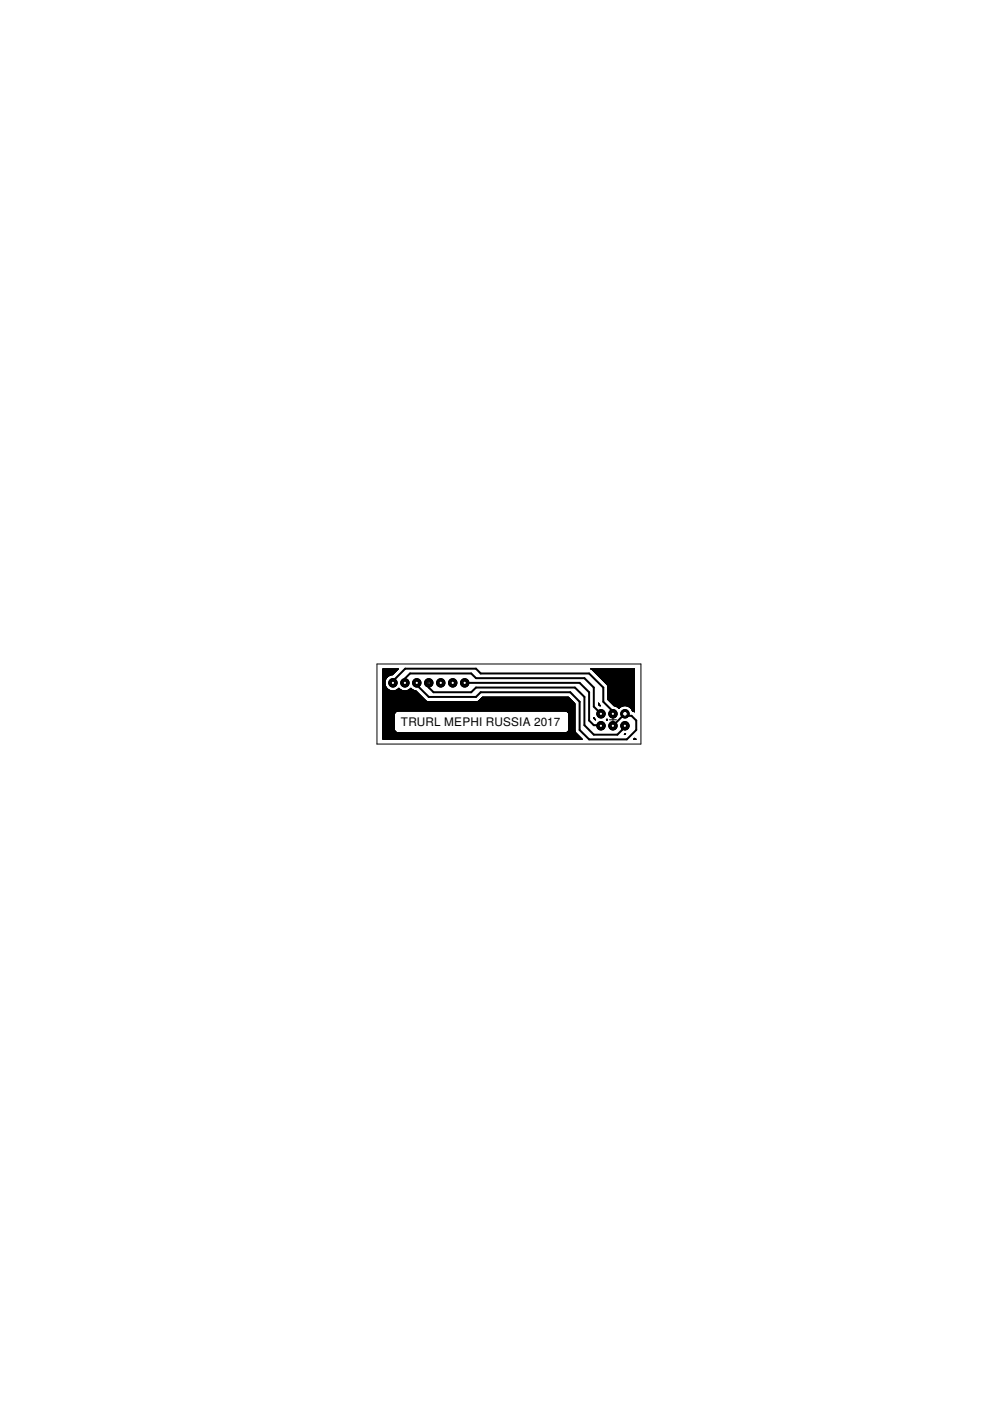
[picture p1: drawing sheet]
<svg xmlns="http://www.w3.org/2000/svg" width="210mm" height="297mm" viewBox="0 0 210 297" stroke-linecap="round" stroke-linejoin="round" font-family="sans-serif">
<defs><g id="words">
<text font-size="2.5" x="85" y="154">TRURL MEPHI RUSSIA 2017</text>
</g></defs>
<circle cx="83.3" cy="144.8" r=".89" fill="#000" stroke="#000" stroke-width=".21"/>
<circle cx="83.3" cy="144.8" r=".51" fill="#fff" stroke="#000" stroke-width=".21"/>
<circle cx="85.9" cy="144.8" r=".89" fill="#000" stroke="#000" stroke-width=".21"/>
<circle cx="85.9" cy="144.8" r=".51" fill="#fff" stroke="#000" stroke-width=".21"/>
<circle cx="88.4" cy="144.8" r=".89" fill="#000" stroke="#000" stroke-width=".21"/>
<circle cx="88.4" cy="144.8" r=".51" fill="#fff" stroke="#000" stroke-width=".21"/>
<circle cx="90.9" cy="144.8" r=".89" fill="#000" stroke="#000" stroke-width=".21"/>
<circle cx="90.9" cy="144.8" r=".51" fill="#fff" stroke="#000" stroke-width=".21"/>
<circle cx="93.5" cy="144.8" r=".89" fill="#000" stroke="#000" stroke-width=".21"/>
<circle cx="93.5" cy="144.8" r=".51" fill="#fff" stroke="#000" stroke-width=".21"/>
<circle cx="96" cy="144.8" r=".89" fill="#000" stroke="#000" stroke-width=".21"/>
<circle cx="96" cy="144.8" r=".51" fill="#fff" stroke="#000" stroke-width=".21"/>
<circle cx="98.5" cy="144.8" r=".89" fill="#000" stroke="#000" stroke-width=".21"/>
<circle cx="98.5" cy="144.8" r=".51" fill="#fff" stroke="#000" stroke-width=".21"/>
<circle cx="132.5" cy="151.3" r=".89" fill="#000" stroke="#000" stroke-width=".21"/>
<circle cx="132.5" cy="151.3" r=".51" fill="#fff" stroke="#000" stroke-width=".21"/>
<circle cx="132.5" cy="153.9" r=".89" fill="#000" stroke="#000" stroke-width=".21"/>
<circle cx="132.5" cy="153.9" r=".51" fill="#fff" stroke="#000" stroke-width=".21"/>
<circle cx="130" cy="151.3" r=".89" fill="#000" stroke="#000" stroke-width=".21"/>
<circle cx="130" cy="151.3" r=".51" fill="#fff" stroke="#000" stroke-width=".21"/>
<circle cx="130" cy="153.9" r=".89" fill="#000" stroke="#000" stroke-width=".21"/>
<circle cx="130" cy="153.9" r=".51" fill="#fff" stroke="#000" stroke-width=".21"/>
<circle cx="127.4" cy="151.3" r=".89" fill="#000" stroke="#000" stroke-width=".21"/>
<circle cx="127.4" cy="151.3" r=".51" fill="#fff" stroke="#000" stroke-width=".21"/>
<circle cx="127.4" cy="153.9" r=".89" fill="#000" stroke="#000" stroke-width=".21"/>
<circle cx="127.4" cy="153.9" r=".51" fill="#fff" stroke="#000" stroke-width=".21"/>
<path d="M83.3 144.8v-.4l2.6-2.6h15l1 1h23l3 3v3l2 2 .1 .5M85.9 144.8v-.9l1-1.1h13l1 1h23l2 2v4l1.5 1.5M88.4 144.8v.4l2.5 2.6h10l1-1h19l2 2v6l2 2h8l2-2v-2l-1-1h-1.8l-2.1 2.1M90.9 144.8v1l1 1h8l1-1h21l2 2v6l2 2h5l1-1v-.5l.6-.4M98.5 144.8h24.4l2 2v6l1 1h1.4l.1 .1" fill="none" stroke="#000" stroke-width=".42"/>
<g fill="none" stroke="#000" stroke-width=".21">
<path d="M81.2 149.6h40.7M81.2 155.6h41.1M81.2 155.7h41.2M81.2 146.4l7 .1 2.1 2.1 .4 .2M81.2 148.8h40.3M81.2 147.8h8.3M81.2 155.3l40.9 .1M81.2 156.7h42.2M81.2 156.6l42.2 .1M81.2 156.6h42.1M81.2 156.5h42.1M81.2 156.5h42"/>
<path d="M81.2 156.4h41.9M81.2 156.3h41.8M81.2 156.2h41.7M81.2 156.1l41.7 .1M81.2 156.1h41.6M81.2 156l41.6 .1M81.2 156h41.5M81.2 155.9l41.5 .1M81.2 155.9h41.4M81.2 155.8l41.4 .1M81.2 155.8h41.3M81.2 155.5h41"/>
<path d="M81.2 155.4l41 .1M81.2 155.4h40.9M81.2 155.3h3M81.2 155.2l2.9 .1M81.2 155.2h2.8M81.2 155.1l2.7 .1M81.2 155.1h2.6M81.2 155l2.6 .1M81.2 155h2.5M81.2 154.9l2.5 .1M81.2 154.9h2.5M81.2 154.8l2.5 .1"/>
<path d="M81.2 154.8h2.4M81.2 154.7h2.4M81.2 154.6h2.4M81.2 154.5h2.4M81.2 154.4h2.4M81.2 154.3h2.4M81.2 154.2h2.4M81.2 154.1h2.4M81.2 154h2.4M81.2 153.9h2.4M81.2 153.8h2.4M81.2 153.7h2.4"/>
<path d="M81.2 153.6h2.4M81.2 153.5h2.4M81.2 153.4h2.4M81.2 153.3h2.4M81.2 153.2h2.4M81.2 153.1h2.4M81.2 153h2.4M81.2 152.9h2.4M81.2 152.8h2.4M81.2 152.7h2.4M81.2 152.6h2.4M81.2 152.5h2.4"/>
<path d="M81.2 152.4h2.4M81.2 152.3h2.4M81.2 152.2h2.4M81.2 152.1h2.4M81.2 152h2.4M81.2 151.9h2.4M81.2 151.8h2.4M81.2 151.7h2.4M81.2 151.6h2.4M81.2 151.5h2.4M81.2 151.4h2.4M81.2 151.3h2.4"/>
<path d="M81.2 150.7h40.7M81.2 150.6h40.7M81.2 150.5h40.7M81.2 150.4h40.7M81.2 150.3h40.7M81.2 150.2h40.7M81.2 150.1h40.7M81.2 150h40.7M81.2 149.9h40.7M81.2 149.8h40.7M81.2 149.7h40.7M81.2 149.5h40.7"/>
<path d="M81.2 149.4h40.7M81.2 149.3h40.7M81.2 149.2h40.7M81.2 149.1l40.7 .1M81.2 149.1h40.6M81.2 149l40.6 .1M81.2 149h40.5M81.2 148.9l40.5 .1M81.2 148.9h40.4M81.2 148.8l40.4 .1M81.2 148.7l9.4 .1M81.2 148.7h9.3"/>
<path d="M81.2 148.6l9.2 .1M81.2 148.6h9.1M81.2 148.5h9.1M81.2 148.5h9M81.2 148.4h8.9M81.2 148.3h8.8M81.2 148.2h8.7M81.2 148.1l8.7 .1M81.2 148.1h8.6M81.2 148l8.6 .1M81.2 148h8.5M81.2 147.9l8.5 .1"/>
<path d="M81.2 147.9h8.4M81.2 147.8h8.4M81.2 147.7h8.3M81.2 147.7h8.2M81.2 147.6h8.1M81.2 147.5h8M81.2 147.4l8 .1M81.2 147.4h7.9M81.2 147.3l7.9 .1M81.2 147.3h7.8M81.2 147.2l7.8 .1M81.2 147.2h7.7"/>
<path d="M81.2 147.1l7.7 .1M81.2 147.1h7.6M81.2 147h7.6M81.2 147h7.5M81.2 146.9h7.4M81.2 146.8h7.3M81.2 146.7l7.3 .1M81.2 146.7h7.2M81.2 146.6l7.2 .1M81.2 146.6h7.1M81.2 146.5l7.1 .1M81.2 146.5h7"/>
<path d="M81.2 146.4h1.6M81.2 146.3l1.5 .1M81.2 146.3h1.3M81.2 146.2l1.2 .1M81.2 146.2h1.1M81.2 146.1l1.1 .1M81.2 146.1h1M81.2 146h1M81.2 146h.9M81.2 145.9h.9M81.2 145.9h.8M81.2 145.8h.8"/>
<path d="M81.2 145.8h.7M81.2 145.7h.7M81.2 145.6h.6M81.2 145.5h.6M81.2 145.4l.5 .1M81.2 145.4h.5M81.2 145.3l.5 .1M81.2 145.3h.5M81.2 145.2h.5M81.2 145.2h.4M81.2 145.1h.4M81.2 145h.4"/>
<path d="M81.2 144.9h.4M81.2 144.8h.4M81.2 144.7h.4M81.2 144.6h.4M81.2 144.5h.4M81.6 144.4h-.4M81.7 144.3h-.5M81.7 144.2h-.5M81.7 144.1h-.5M81.8 144.1h-.6M81.8 144h-.6M81.8 143.9h-.6"/>
<path d="M81.9 145.7l.4 .5 .7 .3M81.9 143.8l-.7 .1M81.9 143.8h-.7M81.9 143.7l-.7 .1M82 143.7h-.8M82 143.6l-.8 .1M82.1 143.6h-.9M82.1 143.5l-.9 .1M82.2 143.5h-1M82.3 143.4h-1.1M82.4 143.3h-1.2M82.5 143.3h-1.3"/>
<path d="M82.6 143.2h-1.4M82.8 143.2h-1.6M82.9 143.1h-1.7M83 143.1a1.71 1.71 0 0 0-1.1 2.6M83.2 143.1l1.3-1.3h-3.3v14.9h42.2l-1.4-1.4M83.2 143l-2 .1M83.3 143h-2.1M83.3 142.9l-2.1 .1M83.4 142.9h-2.2M83.4 142.8l-2.2 .1M83.5 142.8h-2.3M83.5 142.7l-2.3 .1"/>
<path d="M83.6 142.7h-2.4M83.6 151.5v3.2M83.6 154.7h.1M83.6 151.4v.1M83.6 154.7l.1 .2M83.6 151.4h-2.4M83.7 151.3l-.1 .1M83.7 142.6l-2.5 .1M83.7 151.2v.1M83.7 154.9l.4 .4M83.7 151.3h-2.5M83.7 151.2h-2.5"/>
<path d="M83.7 142.6h-2.5M83.8 151.1h-2.6M83.8 142.5l-2.6 .1M83.8 151l-.1 .2M83.8 151l-2.6 .1M83.8 142.5h-2.6M83.8 146.4h1.5M83.8 151h-2.6M83.9 142.4l-2.7 .1M83.9 150.9l-2.7 .1M83.9 142.4h-2.7M83.9 146.4h1.3"/>
<path d="M84 150.9h-2.8M84 142.3h-2.8M84.1 150.9l-.3 .1M84.1 155.3l.3 .1M84.1 150.8l-2.9 .1M84.1 146.3h1M84.1 142.2h-2.9M84.2 146.3h.8M84.2 142.1h-3M84.2 150.8l-.1 .1M84.2 142l-3 .1M84.3 146.2h.6"/>
<path d="M84.3 142h-3.1M84.3 146.2h.5M84.3 141.9l-3.1 .1M84.4 150.8h-3.2M84.4 146.1h.4M84.4 141.9h-3.2M84.4 146h.3M84.4 141.8l-3.2 .1M84.5 146h.1M84.5 145.9h.1M84.6 145.9l-.9 .6M84.6 145.9l.9 .6"/>
<path d="M86.4 146.4h1.5M86.5 146.4h1.3M86.6 146.3h1M86.7 146.3h.8M86.8 146.2h.6M86.9 146.2h.5M86.9 146.1h.4M87 146h.2M87.1 145.9h.1M87.1 145.9l-.9 .6M87.1 145.9l.9 .6M101.1 148.8l.4-.2 .8-.8h18.2l1.4 1.4"/>
<path d="M101.2 148.8h20.3M101.4 148.7h20M101.5 148.7h19.8M101.5 148.6h19.8M101.6 148.5h19.6M101.7 148.4h19.4M101.8 148.3h19.2M101.9 148.3h19.1M101.9 148.2h19M102 148.2h18.9M102 148.1h18.8M102.1 148.1h18.7"/>
<path d="M102.1 148h18.6M102.2 148h18.4M102.2 147.9h18.4M102.3 147.8h18.2M119.9 150.8h2M120 150.8l.2 .1M120 155.3l-.1 .1M120.1 155.3h1.9M120.2 155.3h1.8M120.2 150.8h1.7M120.2 150.9l.4 .3M120.2 155.3h-.2"/>
<path d="M120.3 150.9h1.6M120.3 155.2h1.7M120.4 155.1h1.5M120.4 151h1.5M120.4 155.1l-.2 .2M120.5 155l1.4 .1M120.5 151h1.4M120.5 155h1.4M120.5 151.1h1.4M120.5 151.2h1.4M120.6 151.2v.1M120.6 154.9l-.2 .2"/>
<path d="M120.6 154.9h1.3M120.6 151.2h1.3M120.6 154.8h1.3M120.6 151.3h1.3M120.6 151.3v.1M120.6 154.8v.1M120.6 151.4v.1M120.6 154.7h.1M120.6 151.5v.1M120.6 154.7v.1M120.6 154.7h1.3M120.6 151.4h1.3"/>
<path d="M120.6 151.6v3M120.6 154.6v.1M120.6 154.6h1.3M120.6 154.5h1.3M120.6 154.4h1.3M120.6 154.3h1.3M120.6 154.2h1.3M120.6 154.1h1.3M120.6 154h1.3M120.6 153.9h1.3M120.6 153.8h1.3M120.6 153.7h1.3"/>
<path d="M120.6 153.6h1.3M120.6 153.5h1.3M120.6 153.4h1.3M120.6 153.3h1.3M120.6 153.2h1.3M120.6 153.1h1.3M120.6 153h1.3M120.6 152.9h1.3M120.6 152.8h1.3M120.6 152.7h1.3M120.6 152.6h1.3M120.6 152.5h1.3"/>
<path d="M120.6 152.4h1.3M120.6 152.3h1.3M120.6 152.2h1.3M120.6 152.1h1.3M120.6 152h1.3M120.6 151.9h1.3M120.6 151.8h1.3M120.6 151.7h1.3M120.6 151.6h1.3M120.6 151.5h1.3M121.9 150.7l-40.7 .1M121.9 149.2v5.8l.1 .3"/>
<path d="M125.3 141.8h9.2M125.4 141.9h9.1M125.5 141.9h9M125.5 142h9M125.6 142h8.9M125.6 142.1h8.9M125.7 142.2h8.8M125.8 142.2h8.7M125.8 142.3h8.7M125.9 142.3h8.6M125.9 152.3l.3 .4M125.9 152.1v.2"/>
<path d="M125.9 152.1l.1 .2M125.9 152.3l.1 .1M125.9 152.3h.1M125.9 152.2h.1M125.9 152.1h.1M125.9 142.4h8.6M126 152.4h.1M126 142.4h8.5M126 152.3l.3 .3M126 152.4l.2 .1M126 142.5h8.5M126.1 152.5h.1"/>
<path d="M126.1 142.5h8.4M126.1 152.5l.2 .1M126.1 142.6h8.4M126.2 152.6h.1M126.2 142.6h8.3M126.2 142.7h8.3M126.3 152.6l-.1 .1M126.3 142.7h8.2M126.3 142.8h8.2M126.4 142.8h8.1M126.4 142.9h8.1M126.5 142.9h8"/>
<path d="M126.6 143h7.9M126.7 143.1h7.8M126.7 143.2h7.8M126.8 143.2h7.7M126.8 143.3h7.7M126.9 143.3h7.6M126.9 149.1l.4 .5h-.2M126.9 149.4l.2 .2M126.9 149.1v.3M126.9 149.4h.2M126.9 149.3h.1M126.9 149.2l.1 .1"/>
<path d="M126.9 149.2h.1M126.9 149.1h.1M126.9 143.4h7.6M127 149.5h.2M127 143.4h7.5M127 143.5h7.5M127.1 149.6h.2M127.1 143.5h7.4M127.1 143.6h7.4M127.2 143.6h7.3M127.2 143.7h7.3M127.3 143.7h7.2"/>
<path d="M127.3 143.8h7.2M127.4 143.8h7.1M127.4 143.9h7.1M127.5 144h7M127.6 144h6.9M127.6 144.1h6.9M127.7 144.1h6.8M127.7 144.2h6.8M127.8 144.2h6.7M127.8 144.3h6.7M127.9 144.3h6.6M127.9 144.4h6.6"/>
<path d="M128 144.4h6.5M128 144.5h6.5M128.1 144.5h6.4M128.1 144.6h6.4M128.2 144.6h6.3M128.2 144.7h6.3M128.3 144.7h6.2M128.4 144.8h6.1M128.5 144.9h6M128.5 144.9l.4 .7M128.5 144.9l-3-3-.3-.1h9.3v9.1M128.6 152.6l.1 .1 .1-.1"/>
<path d="M128.6 152.6l.1-.1 .1 .1M128.6 145h5.9M128.6 152.6h.2M128.6 145.1h5.9M128.7 152.7h.1M128.7 152.5h.1M128.7 145.1h5.8M128.7 145.2h5.8M128.8 145.3h5.7M128.8 145.2h5.7M128.8 152.6h-.2M128.8 145.4h5.7"/>
<path d="M128.9 145.4h5.6M128.9 145.5h5.6M128.9 148.4l1.3 1.2h4.3M128.9 145.6v2.8M128.9 146.4h5.6M128.9 147.8h5.6M128.9 148.4h5.6M128.9 148.3h5.6M128.9 148.2h5.6M128.9 148.1h5.6M128.9 148h5.6M128.9 147.9h5.6"/>
<path d="M128.9 147.7h5.6M128.9 147.6h5.6M128.9 147.5h5.6M128.9 147.4h5.6M128.9 147.3h5.6M128.9 147.2h5.6M128.9 147.1h5.6M128.9 147h5.6M128.9 146.9h5.6M128.9 146.8h5.6M128.9 146.7h5.6M128.9 146.6h5.6"/>
<path d="M128.9 146.5h5.6M128.9 146.3h5.6M128.9 146.2h5.6M128.9 146.1h5.6M128.9 146h5.6M128.9 145.9h5.6M128.9 145.8h5.6M128.9 145.7h5.6M128.9 145.6h5.6M129 148.5h5.5M129.1 148.5h5.4M129.1 148.6h5.4"/>
<path d="M129.2 148.6h5.3M129.2 148.7h5.3M129.3 148.7h5.2M129.3 148.8h5.2M129.4 148.8h5.1M129.4 148.9h5.1M129.5 148.9h5M129.5 149h5M129.6 149h4.9M129.6 149.1h4.9M129.7 149.1h4.8M129.8 149.2h4.7"/>
<path d="M129.9 149.3h4.6M129.9 149.4h4.6M130 149.4h4.5M130 149.5h4.5M130.1 149.5h4.4M130.1 149.6h4.4M130.3 149.6l.9 .6 1-.6M130.3 149.7h1.8M130.5 149.7h1.5M130.6 149.8h1.2M130.8 149.8h.9M130.9 149.9h.7"/>
<path d="M131 149.9h.5M131 150h.4M131.1 150.1h.3M131.1 150.1h.2M131.2 150.2h.1M132.5 155.7h-.1l.3-.1-.2 .1M132.6 155.7h-.2M132.6 155.6h-.1M132.8 149.6l.7 .3 .4 .5M132.9 149.7h1.6M133 149.7h1.5M133.1 149.8h1.4"/>
<path d="M133.3 149.8h1.2M133.4 149.9h1.1M133.5 149.9h1M133.5 150h1M133.6 150.1h.9M133.7 150.2h.8M133.8 150.2h.7M133.8 150.3h.7M133.9 150.3h.6M133.9 150.4l.2 .3M133.9 150.4h.6M134 150.4h.5"/>
<path d="M134 150.5h.5M134 150.6h.5M134.1 150.7h.4M134.1 150.7l.4 .2M134.2 150.8h.3M134.3 150.8h.2M134.3 156.7l.3-.2 .3 .2zM134.4 156.7h.4M134.4 156.7h.3M134.5 150.9h.1M134.5 156.6h.2M134.5 150.7h-.4"/>
<path d="M134.5 156.5h.1"/>
</g>
<circle cx="83.3" cy="144.8" r=".89" fill="#000" stroke="#000" stroke-width=".21"/>
<circle cx="83.3" cy="144.8" r=".51" fill="#fff" stroke="#000" stroke-width=".21"/>
<circle cx="85.9" cy="144.8" r=".89" fill="#000" stroke="#000" stroke-width=".21"/>
<circle cx="85.9" cy="144.8" r=".51" fill="#fff" stroke="#000" stroke-width=".21"/>
<circle cx="88.4" cy="144.8" r=".89" fill="#000" stroke="#000" stroke-width=".21"/>
<circle cx="88.4" cy="144.8" r=".51" fill="#fff" stroke="#000" stroke-width=".21"/>
<circle cx="90.9" cy="144.8" r=".89" fill="#000" stroke="#000" stroke-width=".21"/>
<circle cx="90.9" cy="144.8" r=".51" fill="#fff" stroke="#000" stroke-width=".21"/>
<circle cx="93.5" cy="144.8" r=".89" fill="#000" stroke="#000" stroke-width=".21"/>
<circle cx="93.5" cy="144.8" r=".51" fill="#fff" stroke="#000" stroke-width=".21"/>
<circle cx="96" cy="144.8" r=".89" fill="#000" stroke="#000" stroke-width=".21"/>
<circle cx="96" cy="144.8" r=".51" fill="#fff" stroke="#000" stroke-width=".21"/>
<circle cx="98.5" cy="144.8" r=".89" fill="#000" stroke="#000" stroke-width=".21"/>
<circle cx="98.5" cy="144.8" r=".51" fill="#fff" stroke="#000" stroke-width=".21"/>
<circle cx="132.5" cy="151.3" r=".89" fill="#000" stroke="#000" stroke-width=".21"/>
<circle cx="132.5" cy="151.3" r=".51" fill="#fff" stroke="#000" stroke-width=".21"/>
<circle cx="132.5" cy="153.9" r=".89" fill="#000" stroke="#000" stroke-width=".21"/>
<circle cx="132.5" cy="153.9" r=".51" fill="#fff" stroke="#000" stroke-width=".21"/>
<circle cx="130" cy="151.3" r=".89" fill="#000" stroke="#000" stroke-width=".21"/>
<circle cx="130" cy="151.3" r=".51" fill="#fff" stroke="#000" stroke-width=".21"/>
<circle cx="130" cy="153.9" r=".89" fill="#000" stroke="#000" stroke-width=".21"/>
<circle cx="130" cy="153.9" r=".51" fill="#fff" stroke="#000" stroke-width=".21"/>
<circle cx="127.4" cy="151.3" r=".89" fill="#000" stroke="#000" stroke-width=".21"/>
<circle cx="127.4" cy="151.3" r=".51" fill="#fff" stroke="#000" stroke-width=".21"/>
<circle cx="127.4" cy="153.9" r=".89" fill="#000" stroke="#000" stroke-width=".21"/>
<circle cx="127.4" cy="153.9" r=".51" fill="#fff" stroke="#000" stroke-width=".21"/>
<path d="M79.9 140.8h56v17h-56zM90.4 144.8h1M90.9 144.3v1M129.2 152.6h1.5M130 151.8v1.6" fill="none" stroke="#000" stroke-width=".21"/>
<g fill="none" stroke="#000" stroke-width=".32">
<circle cx="83.3" cy="144.8" r=".4"/>
<circle cx="85.9" cy="144.8" r=".4"/>
<circle cx="88.4" cy="144.8" r=".4"/>
<circle cx="90.9" cy="144.8" r=".4"/>
<circle cx="93.5" cy="144.8" r=".4"/>
<circle cx="96" cy="144.8" r=".4"/>
<circle cx="98.5" cy="144.8" r=".4"/>
<circle cx="127.4" cy="153.9" r=".4"/>
<circle cx="127.4" cy="151.3" r=".4"/>
<circle cx="129.9" cy="153.9" r=".4"/>
<circle cx="129.9" cy="151.3" r=".4"/>
<circle cx="132.5" cy="153.9" r=".4"/>
</g>
<use href="#words"/>
</svg>
